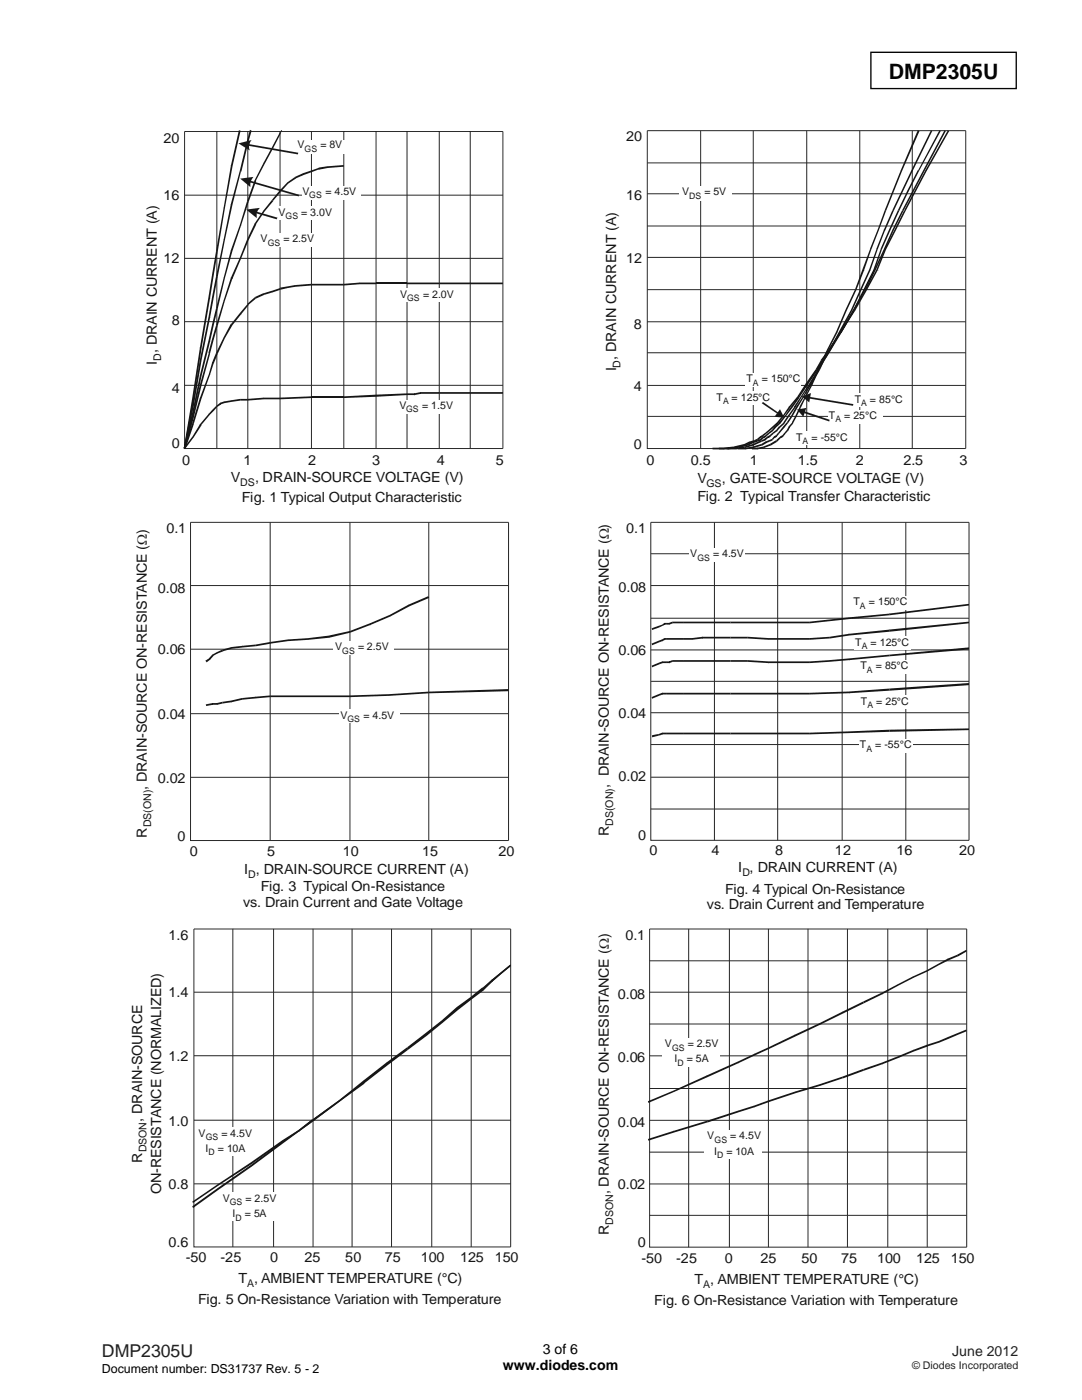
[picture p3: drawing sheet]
<svg xmlns="http://www.w3.org/2000/svg" width="216mm" height="279mm" viewBox="0 0 216 279" stroke-linecap="round" stroke-linejoin="round" font-family="sans-serif">
<defs><g id="words">
<text font-size="4.2" x="177.4" y="15.8">DMP2305U</text>
<text font-size="3.5" fill="#231f20" x="20.3" y="270.9">DMP2305U</text>
<g font-size="2.8" fill="#131516">
<text x="32.6" y="28.4">20</text>
<text x="124.9" y="28.2">20</text>
<text x="32.6" y="39.9">16</text>
<text x="124.9" y="39.9">16</text>
<text x="32.6" y="52.5">12</text>
<text x="124.9" y="52.5">12</text>
<text x="34.3" y="64.8">8</text>
<text x="126.4" y="65.6">8</text>
<text x="31.3" y="72.8" transform="rotate(-90 31.3 72.8)">I , DRAIN CURRENT (A)</text>
<text x="123" y="74.1" transform="rotate(-90 123 74.1)">I , DRAIN CURRENT (A)</text>
<text x="34.3" y="78.3">4</text>
<text x="126.4" y="78">4</text>
<text x="34.3" y="89.3">0</text>
<text x="126.4" y="89.6">0</text>
<text x="36.3" y="92.8">0</text>
<text x="48.6" y="92.8">1</text>
<text x="61.5" y="92.8">2</text>
<text x="74.3" y="92.8">3</text>
<text x="87.1" y="92.8">4</text>
<text x="98.9" y="92.8">5</text>
<text x="129" y="92.7">0</text>
<text x="137.9" y="92.7">0.5</text>
<text x="149.6" y="92.7">1</text>
<text x="159.2" y="92.7">1.5</text>
<text x="170.8" y="92.7">2</text>
<text x="180.3" y="92.7">2.5</text>
<text x="191.4" y="92.7">3</text>
<text x="46.1" y="96.1">V</text>
<text x="48.3" y="100.3">Fig. 1 Typical Output Characteristic</text>
<text x="50.9" y="96.1">, DRAIN-SOURCE VOLTAGE (V)</text>
<text x="139.1" y="100">Fig. 2 Typical Transfer Characteristic</text>
<text x="139.1" y="96.4">V</text>
<text x="144" y="96.4">, GATE-SOURCE VOLTAGE (V)</text>
<text x="33.2" y="106.3">0.1</text>
<text x="124.9" y="106.4">0.1</text>
<text x="31.5" y="118.3">0.08</text>
<text x="123.4" y="118.1">0.08</text>
<text x="31.5" y="130.5">0.06</text>
<text x="123.4" y="130.7">0.06</text>
<text x="31.5" y="143.5">0.04</text>
<text x="123.4" y="143.3">0.04</text>
<text x="123.4" y="155.8">0.02</text>
<text x="29.3" y="157.7" transform="rotate(-90 29.3 157.7)">, DRAIN-SOURCE ON-RESISTANCE (Ω)</text>
<text x="31.5" y="156.2">0.02</text>
<text x="121.5" y="157.3" transform="rotate(-90 121.5 157.3)">, DRAIN-SOURCE ON-RESISTANCE (Ω)</text>
<text x="29.3" y="167.2" transform="rotate(-90 29.3 167.2)">R</text>
<text x="35.4" y="167.7">0</text>
<text x="121.5" y="166.9" transform="rotate(-90 121.5 166.9)">R</text>
<text x="127.3" y="167.7">0</text>
<text x="37.8" y="170.9">0</text>
<text x="53.3" y="170.9">5</text>
<text x="68.4" y="170.9">10</text>
<text x="84.2" y="170.9">15</text>
<text x="99.4" y="170.9">20</text>
<text x="129.6" y="170.7">0</text>
<text x="142" y="170.7">4</text>
<text x="154.7" y="170.7">8</text>
<text x="166.6" y="170.7">12</text>
<text x="178.9" y="170.7">16</text>
<text x="191.4" y="170.7">20</text>
<text x="48.7" y="174.4">I , DRAIN-SOURCE CURRENT (A)</text>
<text x="52" y="177.8">Fig. 3 Typical On-Resistance</text>
<text x="144.7" y="178.4">Fig. 4 Typical On-Resistance</text>
<text x="147.3" y="174.1">I , DRAIN CURRENT (A)</text>
<text x="48.5" y="181">vs. Drain Current and Gate Voltage</text>
<text x="141" y="181.5">vs. Drain Current and Temperature</text>
<text x="33.6" y="187.5">1.6</text>
<text x="124.8" y="187.6">0.1</text>
<text x="33.6" y="199">1.4</text>
<text x="123.3" y="199.4">0.08</text>
<text x="33.6" y="211.7">1.2</text>
<text x="123.3" y="212">0.06</text>
<text x="28.4" y="223.9" transform="rotate(-90 28.4 223.9)">, DRAIN-SOURCE</text>
<text x="33.6" y="224.7">1.0</text>
<text x="123.3" y="224.9">0.04</text>
<text x="28.4" y="232" transform="rotate(-90 28.4 232)">R</text>
<text x="32.2" y="238.4" transform="rotate(-90 32.2 238.4)">ON-RESISTANCE (NORMALIZED)</text>
<text x="33.6" y="237.3">0.8</text>
<text x="121.5" y="238.3" transform="rotate(-90 121.5 238.3)">, DRAIN-SOURCE ON-RESISTANCE (Ω)</text>
<text x="123.3" y="237.3">0.02</text>
<text x="33.6" y="248.9">0.6</text>
<text x="37.1" y="251.8">-50</text>
<text x="44" y="251.8">-25</text>
<text x="53.9" y="251.8">0</text>
<text x="60.8" y="251.8">25</text>
<text x="68.9" y="251.8">50</text>
<text x="76.8" y="251.8">75</text>
<text x="84" y="251.8">100</text>
<text x="91.8" y="251.8">125</text>
<text x="98.8" y="251.8">150</text>
<text x="121.5" y="246.5" transform="rotate(-90 121.5 246.5)">R</text>
<text x="127.3" y="248.9">0</text>
<text x="47.6" y="256">T , AMBIENT TEMPERATURE (°C)</text>
<text x="128" y="252.1">-50</text>
<text x="135" y="252.1">-25</text>
<text x="138.6" y="256.3">T , AMBIENT TEMPERATURE (°C)</text>
<text x="144.6" y="252.1">0</text>
<text x="151.7" y="252.1">25</text>
<text x="159.9" y="252.1">50</text>
<text x="167.8" y="252.1">75</text>
<text x="175" y="252.1">100</text>
<text x="182.8" y="252.1">125</text>
<text x="189.7" y="252.1">150</text>
<text x="39.5" y="260.2">Fig. 5 On-Resistance Variation with Temperature</text>
<text x="130.6" y="260.5">Fig. 6 On-Resistance Variation with Temperature</text>
</g>
<g font-size="2.8">
<text x="100.3" y="273.5">www.diodes.com</text>
<text x="108.3" y="270.2">3 of 6</text>
</g>
<text font-size="2.8" fill="#231f20" x="190" y="270.6">June 2012</text>
<text font-size="2.5" x="20.3" y="274">Document number: DS31737 Rev. 5 - 2</text>
<g font-size="2.1" fill="#131516">
<text x="59.4" y="29.6">V</text>
<text x="63.9" y="29.6">= 8V</text>
<text x="60.4" y="38.9">V</text>
<text x="65" y="38.9">= 4.5V</text>
<text x="136.1" y="38.9">V</text>
<text x="140.6" y="38.9">= 5V</text>
<text x="55.5" y="43">V</text>
<text x="60.1" y="43">= 3.0V</text>
<text x="52" y="48.3">V</text>
<text x="56.6" y="48.3">= 2.5V</text>
<text x="79.9" y="59.4">V</text>
<text x="84.4" y="59.4">= 2.0V</text>
<text x="32.2" y="72" transform="rotate(-90 32.2 72)">D</text>
<text x="123.8" y="73.4" transform="rotate(-90 123.8 73.4)">D</text>
<text x="148.9" y="76.3">T</text>
<text x="152" y="76.3">= 150°C</text>
<text x="79.7" y="81.6">V</text>
<text x="84.3" y="81.6">= 1.5V</text>
<text x="142.9" y="80">T</text>
<text x="146" y="80">= 125°C</text>
<text x="165.4" y="83.6">T</text>
<text x="168.4" y="83.6">= 25°C</text>
<text x="170.5" y="80.4">T</text>
<text x="173.6" y="80.4">= 85°C</text>
<text x="158.9" y="88">T</text>
<text x="161.9" y="88">= -55°C</text>
<text x="47.9" y="97">DS</text>
<text x="141" y="97.2">GS</text>
<text x="137.7" y="111.2">V</text>
<text x="142.3" y="111.2">= 4.5V</text>
<text x="170.3" y="120.8">T</text>
<text x="173.4" y="120.8">= 150°C</text>
<text x="66.9" y="129.7">V</text>
<text x="71.4" y="129.7">= 2.5V</text>
<text x="170.7" y="128.9">T</text>
<text x="173.7" y="128.9">= 125°C</text>
<text x="171.7" y="133.6">T</text>
<text x="174.7" y="133.6">= 85°C</text>
<text x="68" y="143.4">V</text>
<text x="72.5" y="143.4">= 4.5V</text>
<text x="171.8" y="140.6">T</text>
<text x="174.8" y="140.6">= 25°C</text>
<text x="171.6" y="149.4">T</text>
<text x="174.6" y="149.4">= -55°C</text>
<text x="30.1" y="165.1" transform="rotate(-90 30.1 165.1)">DS(ON)</text>
<text x="122.3" y="164.8" transform="rotate(-90 122.3 164.8)">DS(ON)</text>
<text x="49.5" y="175.3">D</text>
<text x="148.1" y="174.9">D</text>
<text x="132.7" y="209">V</text>
<text x="137.2" y="209">= 2.5V</text>
<text x="134.6" y="212">I</text>
<text x="137.1" y="212">= 5A</text>
<text x="39.6" y="226.9">V</text>
<text x="44.2" y="226.9">= 4.5V</text>
<text x="141.1" y="227.4">V</text>
<text x="145.7" y="227.4">= 4.5V</text>
<text x="29.2" y="230" transform="rotate(-90 29.2 230)">DSON</text>
<text x="41" y="229.8">I</text>
<text x="43.4" y="229.8">= 10A</text>
<text x="142.5" y="230.4">I</text>
<text x="144.9" y="230.4">= 10A</text>
<text x="44.4" y="239.9">V</text>
<text x="49" y="239.9">= 2.5V</text>
<text x="46.4" y="242.9">I</text>
<text x="48.8" y="242.9">= 5A</text>
<text x="122.3" y="244.5" transform="rotate(-90 122.3 244.5)">DSON</text>
<text x="49.3" y="256.8">A</text>
<text x="140.3" y="257.1">A</text>
</g>
<text font-size="2.1" fill="#231f20" x="182" y="273.2">© Diodes Incorporated</text>
<g font-size="1.8" fill="#131516">
<text x="60.8" y="30.4">GS</text>
<text x="61.7" y="39.5">GS</text>
<text x="137.5" y="39.7">DS</text>
<text x="57" y="43.7">GS</text>
<text x="53.4" y="49">GS</text>
<text x="81.2" y="60.1">GS</text>
<text x="150.2" y="77">A</text>
<text x="81" y="82.3">GS</text>
<text x="144.3" y="80.6">A</text>
<text x="171.8" y="81.1">A</text>
<text x="160.1" y="88.7">A</text>
<text x="166.7" y="84.3">A</text>
<text x="139.2" y="111.9">GS</text>
<text x="171.6" y="121.5">A</text>
<text x="68.3" y="130.5">GS</text>
<text x="171.9" y="129.5">A</text>
<text x="173" y="134.4">A</text>
<text x="173.1" y="141.3">A</text>
<text x="69.3" y="144.1">GS</text>
<text x="172.9" y="150">A</text>
<text x="134.1" y="209.7">GS</text>
<text x="135.2" y="212.7">D</text>
<text x="41.1" y="227.5">GS</text>
<text x="41.6" y="230.6">D</text>
<text x="142.6" y="228.2">GS</text>
<text x="143.1" y="231.1">D</text>
<text x="45.9" y="240.6">GS</text>
<text x="47" y="243.6">D</text>
</g>
</g></defs>
<path d="M173.8 10.4h29v7.3h-29z" fill="none" stroke="#000" stroke-width=".26"/>
<g fill="none" stroke="#23282b" stroke-width=".2">
<path d="M36.8 26.2h63.6v63.3h-63.6zM36.8 38.9h63.6M43.3 26.2v63.3M49.4 26.2v63.3M55.9 26.2v63.3M62.1 26.2v63.3M68.6 26.2v63.3M75 26.2v63.3M81.2 26.2v63.3M87.7 26.2v63.3M93.8 26.2v63.3M36.8 51.6h63.6"/>
<path d="M36.8 76.9h63.6M36.8 64.2h63.6"/>
</g>
<g fill="#131516">
<path d="M55.9 79.4l6.2-.3v.3l-6.2 .3z"/>
<path d="M38.4 87.1l.3 .1-1.8 2.4-.2-.2zM38.5 87.1l.2 .1zM39.9 84.7l.3 .2-1.5 2.3-.3-.1zM39.9 84.7l.1 .1zM41.7 82.6l.2 .1-1.8 2.2-.2-.2zM41.7 82.6v.1zM42.4 81.7l.3 .3-.8 .7-.2-.1zM43.2 81l.1 .2-.6 .8-.3-.3z"/>
<path d="M43.2 81l.7-.6 .2 .3-.8 .5zM43.9 80.4l.1 .1zM43.9 80.4l.8-.3 .1 .4-.8 .2zM44.7 80.1l.1 .2zM44.7 80.1l1.5-.2v.3l-1.4 .3zM46.2 79.9v.1zM46.2 79.9l1.7-.3 .1 .3-1.8 .3zM47.9 79.6l.1 .2zM48 79.6h1.4v.3h-1.4z"/>
<path d="M49.4 79.6l3.3-.2v.3l-3.3 .2zM52.7 79.4v.1zM52.7 79.4h3.2v.3h-3.2z"/>
</g>
<path d="M62.1 79.3h6.5" fill="none" stroke="#131516" stroke-width=".34"/>
<g fill="#131516">
<path d="M68.6 79.1l6.4-.3v.4l-6.4 .2z"/>
<path d="M75 78.8l6.2-.3v.3l-6.2 .4z"/>
<path d="M81.2 78.5h1.5v.3h-1.5zM82.7 78.7v.1zM82.7 78.5l1.2-.2 .1 .3-1.3 .2zM83.9 78.3v.1zM83.9 78.3h1.8v.3h-1.8zM85.7 78.3h.9v.3h-.9zM86.6 78.3h1.1v.3h-1.1z"/>
<path d="M87.7 78.3h1.2v.3h-1.2zM88.9 78.3h1.5v.3h-1.5zM90.4 78.3h3.2v.3h-3.2zM93.6 78.3h3.4v.3h-3.4zM97 78.3h3.4v.3h-3.4z"/>
<path d="M38.4 84.4l.3 .2-1.7 5-.3-.2zM38.5 84.5l.2 .1zM39.9 79.4l.3 .1-1.5 5-.3-.1zM39.9 79.4l.1 .1zM41.7 74.7l.2 .1-1.7 4.7-.3-.1zM41.7 74.8h.2zM42.3 72.3l.4 .1-.8 2.4-.2-.1zM42.3 72.3l.2 .1zM43.1 70.5l.3 .1-.7 1.9-.4-.2z"/>
<path d="M44.6 67.3l.3 .2-1.5 3.1-.3-.1zM44.6 67.3l.2 .1zM46.1 64.6l.3 .3-1.5 2.6-.3-.2zM46.1 64.6l.1 .2zM47.8 62.5l.3 .3-1.7 2.1-.3-.3zM48 62.7l.1 .1zM49.4 60.7l.2 .2-1.5 1.9-.3-.3z"/>
<path d="M49.4 60.6l1.4-1.2 .3 .2-1.6 1.3zM50.8 59.4l.1-.1 .1 .1zM50.9 59.3l1.7-.8 .1 .3-1.6 .8zM52.6 58.5l.1 .2zM52.7 58.5l1.7-.5v.3l-1.7 .5zM54.4 58.2v.1zM54.4 58l1.5-.5 .1 .3-1.6 .5z"/>
<path d="M55.9 57.4l1.5-.3v.4l-1.4 .3zM57.4 57.1l1.4-.2 .1 .3-1.5 .3zM58.8 56.9v.2zM58.8 56.9l3.3-.3v.4l-3.2 .2z"/>
<path d="M62.1 56.6h3.3v.4h-3.3zM65.4 56.6h3.2v.4h-3.2z"/>
<path d="M68.6 56.6l3.2-.2v.3l-3.2 .3zM71.8 56.4v.2zM71.8 56.4h3.2v.3h-3.2z"/>
</g>
<path d="M75 56.6h6.2" fill="none" stroke="#131516" stroke-width=".34"/>
<g fill="#131516">
<path d="M81.2 56.4h1.5v.3h-1.5zM82.7 56.4h1.2v.3h-1.2zM83.9 56.4h1.8v.3h-1.8zM85.7 56.4h.9v.3h-.9zM86.6 56.4h1.1v.3h-1.1z"/>
<path d="M87.7 56.4h1.2v.3h-1.2zM88.9 56.4h1.5v.3h-1.5zM90.4 56.4h3.2v.3h-3.2zM93.6 56.4h3.4v.3h-3.4zM97 56.4h3.4v.3h-3.4z"/>
<path d="M38.4 83.2h.3l-1.7 6.3-.3-.1zM38.5 83.2h.2zM39.9 76.8l.3 .1-1.5 6.3h-.3zM39.9 76.8l.1 .1zM41.7 70.5l.2 .1-1.7 6.3-.3-.1zM41.7 70.5l.2 .1zM42.3 67.6l.4 .1-.8 2.8h-.3zM42.3 67.6l.2 .1zM43.1 65h.3l-.7 2.7-.4-.1z"/>
<path d="M44.6 59.9l.3 .1-1.5 5h-.3zM44.6 59.9l.2 .1zM46.1 55.5h.3l-1.5 4.5-.3-.1zM46.1 55.5h.1zM47.8 51.5l.3 .1-1.7 4-.3-.1zM48 51.6h.1zM49.3 47.8l.3 .1-1.5 3.7-.3-.1z"/>
<path d="M50.8 44.6l.3 .2-1.5 3.1-.3-.1zM50.8 44.6l.2 .1zM52.6 42l.2 .2-1.7 2.6-.3-.2zM52.6 42l.1 .1zM54.3 39.9l.2 .2-1.7 2.1-.2-.2zM54.4 40l.1 .1zM55.8 38l.2 .3-1.5 1.7-.2-.1z"/>
<path d="M57.3 36.4l.2 .3-1.5 1.6-.2-.3zM57.3 36.4l.1 .2zM57.3 36.4l1.5-1 .2 .2-1.5 1.1zM58.8 35.4v-.1v.2zM58.8 35.3l1.7-.8 .2 .4-1.8 .7zM60.5 34.5l.1 .2zM60.5 34.5l1.6-.5v.4l-1.4 .5z"/>
<path d="M62.1 34l1.4-.5 .2 .3-1.6 .6zM63.5 33.5l.1-.1v.2zM63.6 33.4l1.7-.2 .1 .3-1.8 .4zM65.3 33.2l.1 .2zM65.3 33.2l3.3-.3v.4l-3.2 .2z"/>
<path d="M38.4 82.3l.3 .1-1.7 7.1-.3-.1zM38.5 82.4h.2zM39.9 75h.3l-1.5 7.4-.3-.1zM39.9 75h.1zM41.6 68.1l.3 .1-1.7 6.8h-.3zM41.7 68.2h.2zM42.3 64.7l.4 .1-.8 3.4-.3-.1zM42.3 64.7l.2 .1zM43.1 61.6l.3 .1-.7 3.1-.4-.1z"/>
<path d="M44.6 55.5h.3l-1.5 6.2-.3-.1zM44.6 55.5h.2zM46.1 50h.3l-1.5 5.5h-.3zM46.1 50h.1zM47.8 45h.3l-1.7 5h-.3zM48 45h.1zM49.3 40.2l.3 .1-1.5 4.7h-.3z"/>
<path d="M50.8 36l.3 .1-1.5 4.2-.3-.1zM50.8 36h.2zM52.6 32.5l.2 .2-1.7 3.4-.3-.1zM52.6 32.5l.1 .1zM54.3 29.4l.2 .1-1.7 3.2-.2-.2zM54.4 29.5h.1zM55.8 26.5l.2 .1-1.5 2.9-.2-.1z"/>
</g>
<path d="M56.2 26l-.3 .6" fill="none" stroke="#23282b" stroke-width=".2"/>
<g fill="#131516">
<path d="M49.9 25.9l.3 .2-.6 2.1-.3-.1z"/>
<path d="M38.4 80.8l.3 .1-1.7 8.6-.3-.1zM38.5 80.8l.2 .1zM39.9 71.8l.3 .1-1.5 9-.3-.1zM39.9 71.8h.1zM41.6 63.4h.3l-1.7 8.5-.3-.1zM41.7 63.4h.2zM42.3 59.2l.4 .1-.8 4.1h-.3zM42.3 59.2h.2zM43.1 55.2l.3 .1-.7 4-.4-.1z"/>
<path d="M44.6 47.8l.3 .1-1.5 7.4-.3-.1zM44.6 47.8h.2zM46.1 40.7l.3 .1-1.5 7.1-.3-.1zM46.1 40.7h.1zM47.8 34.1l.3 .1-1.7 6.6-.3-.1zM48 34.2h.2zM49.3 28.1l.3 .1-1.4 6-.4-.1z"/>
<path d="M38.4 79.4l.3 .1-1.7 10h-.3zM38.5 79.5h.2zM39.9 69.4l.3 .1-1.5 10-.3-.1zM39.9 69.4l.1 .1zM41.6 59.4l.3 .1-1.7 10-.3-.1zM41.7 59.4l.2 .1zM42.3 54.7l.4 .1-.8 4.7-.3-.1zM42.3 54.7h.2zM43.1 50.2l.3 .1-.7 4.5-.4-.1z"/>
<path d="M44.6 41.5l.3 .1-1.5 8.7-.3-.1zM44.6 41.5l.2 .1zM46.1 33.1l.3 .1-1.5 8.4-.3-.1zM46.1 33.1h.1zM47.7 26l.3 .1-1.6 7.1-.3-.1z"/>
</g>
<g fill="#fff">
<path d="M79.7 57.6h11.7v2.8h-11.7z"/>
<path d="M55.4 41.1h11.8v2.8h-11.8z"/>
<path d="M60.2 37.1h11.7v2.7h-11.7z"/>
<path d="M59.3 27.9h10.2v2.7h-10.2z"/>
<path d="M51.9 46.5h11.7v2.8h-11.7z"/>
<path d="M79.5 79.8h11.7v2.7h-11.7z"/>
</g>
<g fill="#1f1a17">
<path d="M50.4 42l5 1.4-.2 .4-4.9-1.5z"/>
<path d="M49.1 35.8l10.6 3.1-.1 .3-10.6-3z"/>
<path d="M48.9 28.6l10.6 1.9-.1 .3-10.6-1.8z"/>
</g>
<g fill="#1f1a17">
<path d="M49.1 41.8l2.7-.3-.6 1v1z" fill-rule="evenodd"/>
<path d="M47.9 35.6l2.6-.2a2.14 2.14 0 0 0-.5 1.9z" fill-rule="evenodd"/>
<path d="M47.6 28.6l2.6-.7-.5 1.1 .2 1.1z" fill-rule="evenodd"/>
</g>
<g fill="none" stroke="#23282b" stroke-width=".2">
<path d="M129.2 26.1h63.5v63.4h-63.5zM129.2 32.5h63.5M129.2 38.7h63.5M139.8 26.1v63.4M150.3 26.1v63.4M161 26.1v63.4M171.6 26.1v63.4M182 26.1v63.4M129.2 57.8h63.5M129.2 45.1h63.5M129.2 51.4h63.5M129.2 70.4h63.5"/>
<path d="M129.2 76.9h63.5M129.2 64.2h63.5M129.2 83.1h63.5"/>
</g>
<g fill="#131516">
<path d="M150.1 89.3h1.1v.4h-1.1zM151.2 89.5v.2zM151.1 89.3l1.3-.2v.3l-1.2 .3z"/>
<path d="M152.3 89.1l1.3-.5 .1 .3-1.3 .5zM153.7 88.8l.1 .1zM153.6 88.6l1.3-.8 .1 .4-1.2 .7z"/>
<path d="M154.9 87.8l.8-.7 .2 .2-.9 .9zM155.7 87.1l.1 .1zM155.7 87.1l.4-.3 .2 .4-.4 .2zM156.2 87l.1 .2zM156.6 86.3l.1 .3-.4 .5-.2-.3z"/>
<path d="M157 85.8l.2 .3-.5 .5-.1-.3zM157.1 85.9l.1 .2zM157.4 85l.3 .2-.5 .9-.2-.3zM157.4 85l.1 .1zM158.1 84.3l.2 .2-.7 .8-.2-.3zM158.2 84.4l.1 .1zM158.7 83l.2 .2-.6 1.3-.3-.2z"/>
<path d="M159.5 81.2l.3 .2-.9 1.8-.2-.2zM159.5 81.2l.1 .1zM160.6 79.1l.2 .2-1 2.1-.3-.2zM160.7 79.2l.1 .1zM161.9 76.6l.3 .2-1.4 2.5-.2-.2zM162 76.7l.2 .1zM163.2 73.7l.2 .2-1.2 2.9-.3-.2z"/>
<path d="M164 71.9l.3 .2-.9 1.8-.2-.2zM164.9 70.1l.2 .1-.8 1.9-.3-.2zM164.9 70.1h.1zM166.8 66.3l.3 .1-2 3.8-.2-.1zM166.9 66.3l.2 .1zM168.7 61.9l.2 .1-1.8 4.4-.3-.1zM168.7 61.9l.1 .1zM170.6 57.7l.3 .2-2 4.1-.2-.1z"/>
<path d="M172.1 53.8l.3 .2-1.5 3.9-.3-.2zM172.2 53.9l.2 .1zM173.6 49.8h.2l-1.4 4.2-.3-.2zM173.6 49.7l.2 .1zM175.1 45.9l.3 .1-1.6 3.8-.2-.1zM176.5 42l.3 .1-1.4 3.9-.3-.1z"/>
<path d="M179.7 34l.3 .1-3.2 8-.3-.1zM179.7 34h.2zM183.1 26l.4 .2-3.5 7.9-.3-.1z"/>
<path d="M147.3 89.3h1.5v.4h-1.5zM148.8 89.5v.2zM148.8 89.3l1.4-.2 .1 .3-1.5 .3z"/>
<path d="M150.2 89.1l1.7-.5 .1 .3-1.7 .5zM152 88.8l.1 .1zM151.9 88.6l.9-.5 .1 .3-.8 .5zM152.8 88.1v.2zM152.8 88.1l.6-.3 .1 .4-.7 .2z"/>
<path d="M153.4 87.8l.6-.2 .1 .3-.6 .3zM154.1 87.8v.1zM154.5 87.1l.1 .2-.4 .5-.2-.2zM154.5 87.1v.1zM154.5 87.1l.4-.3 .1 .4-.4 .2zM155 87v.2zM155.3 86.3l.2 .3-.5 .5-.1-.3z"/>
<path d="M155.7 85.8l.2 .3-.4 .5-.2-.3zM156.3 85l.3 .3-.7 .8-.2-.3zM157 84.3l.2 .2-.6 .8-.3-.3zM157.1 84.4l.1 .1zM157.8 83l.3 .2-.9 1.3-.2-.2z"/>
<path d="M158.9 81.2l.2 .2-1 1.8-.3-.2zM158.9 81.2l.1 .1zM160.2 79.1l.2 .2-1.3 2.1-.2-.2zM160.3 79.2l.1 .1zM161.6 76.5l.3 .3-1.5 2.5-.2-.2zM161.6 76.5l.2 .2zM163.3 73.7l.3 .2-1.7 2.9-.3-.3z"/>
<path d="M164.2 71.9l.2 .2-.8 1.8-.3-.2zM164.2 71.9l.2 .1zM165.3 70.1l.2 .2-1.1 1.8-.2-.2zM165.4 70.1l.1 .2zM167.4 66.2l.3 .2-2.2 3.9-.2-.2zM167.6 66.3l.1 .1zM169.8 61.9l.2 .1-2.3 4.4-.3-.2zM169.9 62h.1zM171.6 57.7l.3 .2-1.9 4.1-.2-.1z"/>
<path d="M173.4 53.8l.3 .2-1.8 3.9-.3-.2zM173.5 53.9l.2 .1zM174.9 49.8h.2l-1.4 4.2-.3-.2zM174.9 49.7l.1 .1zM176.4 45.9l.2 .1-1.5 3.8-.2-.1zM176.4 45.9v.1zM178.1 42l.2 .1-1.7 3.9-.2-.1z"/>
<path d="M181.9 34l.2 .1-3.8 8-.2-.1zM185.8 26l.2 .2-3.9 7.9-.2-.1z"/>
<path d="M145 89.3h1.8v.4h-1.8zM146.8 89.5l.1 .2zM146.8 89.3l1.7-.2 .1 .3-1.7 .3z"/>
<path d="M148.5 89.1l1.7-.5 .1 .3-1.7 .5zM150.3 88.8v.1zM150.2 88.6l1.7-.8 .1 .4-1.7 .7z"/>
<path d="M151.9 87.8l.7-.2 .1 .3-.7 .3zM152.6 87.8l.1 .1zM152.5 87.6l.7-.5 .2 .2-.7 .6zM153.2 87.1l.1 .1zM153.2 87.1l.4-.3 .2 .4-.4 .2zM153.7 87l.1 .2zM153.6 86.8l.6-.5 .2 .3-.6 .5z"/>
<path d="M154.2 86.3l.7-.5 .1 .3-.6 .5zM155 85.9v.2zM155.5 85l.2 .3-.7 .8-.1-.3zM155.5 85l.1 .1zM155.6 85l.8-.7 .2 .2-.9 .8zM156.5 84.4l.1 .1zM157.2 83l.2 .2-.8 1.3-.3-.2z"/>
<path d="M158.5 81.2l.2 .2-1.3 1.8-.2-.2zM158.6 81.3l.1 .1zM159.8 79.1l.2 .2-1.3 2.1-.3-.2zM159.8 79.1l.1 .1zM161.5 76.5l.1 .3-1.6 2.5-.2-.2zM161.6 76.7v.1zM163.2 73.7l.2 .2-1.8 2.9-.1-.3z"/>
<path d="M164.2 71.9l.2 .2-1 1.8-.2-.2zM165.3 70.1l.2 .2-1.1 1.8-.2-.2zM165.3 70.1h.1zM167.7 66.2l.2 .2-2.4 3.9-.2-.2zM167.7 66.3l.2 .1zM170.2 61.9l.3 .1-2.6 4.4-.2-.2zM170.3 62h.2zM172.3 57.7l.3 .2-2.1 4.1-.3-.1z"/>
<path d="M174.3 53.8l.2 .2-1.9 3.9-.3-.2zM174.3 53.9l.2 .1zM175.7 49.8h.3l-1.5 4.2-.2-.2zM175.7 49.7l.2 .1zM177.4 45.9l.2 .1-1.6 3.8-.3-.1zM179.2 42l.2 .1-1.8 3.9-.2-.1z"/>
<path d="M181 38.1l.3 .2-1.9 3.8-.2-.1zM181 38.1l.2 .1zM183.1 34l.3 .1-2.1 4.2-.3-.2zM183.1 34h.2zM187.5 26l.2 .2-4.3 7.9-.2-.1z"/>
<path d="M143.4 89.3h2v.4h-2zM145.4 89.5v.2zM145.3 89.3l2-.2v.3l-1.9 .3z"/>
<path d="M147.3 89.1l1.9-.5v.3l-1.9 .5zM149.2 88.8l.1 .1zM149.1 88.6l1.1-.5 .1 .3-1 .5zM150.2 88.1l.1 .2zM150.2 88.1l.9-.3 .1 .4-.9 .2z"/>
<path d="M151.1 87.8l.6-.2 .1 .3-.6 .3zM151.7 87.8l.1 .1zM151.7 87.6l.6-.5 .2 .2-.7 .6zM152.3 87.1l.1 .1zM152.3 87.1l.5-.3 .1 .4-.4 .2zM152.8 87l.1 .2zM152.8 86.8l.6-.5 .1 .3-.6 .5z"/>
<path d="M153.4 86.3l.6-.5 .2 .3-.7 .5zM154.1 85.9l.1 .2zM154.6 85l.3 .3-.7 .8-.2-.3zM154.6 85l.1 .1zM154.6 85l1-.7 .1 .2-.8 .8zM155.6 84.4l.1 .1zM156.6 82.9l.1 .3-1 1.3-.2-.2z"/>
<path d="M157.8 81.2l.3 .2-1.4 1.8-.1-.2zM157.8 81.2l.1 .1zM159.4 79.1l.1 .3-1.4 2-.3-.2zM159.4 79.2l.1 .2zM161.1 76.5l.1 .3-1.7 2.5-.1-.2zM161.1 76.5v.2zM162.9 73.7l.3 .2-2 2.9-.1-.3z"/>
<path d="M164 71.9l.3 .2-1.1 1.8-.3-.2zM165 70.1l.3 .2-1 1.8-.3-.2zM165 70.1h.2zM167.7 66.2l.1 .2-2.5 3.9-.2-.2zM167.7 66.3l.2 .1zM170.2 61.9l.3 .1-2.6 4.4-.2-.2zM170.3 62h.2zM172.6 57.7l.1 .2-2.2 4.1-.3-.1z"/>
<path d="M174.4 53.8l.3 .2-1.9 3.9-.2-.2zM174.6 53.9l.1 .1zM176.4 49.7l.2 .1-1.9 4.2-.3-.2zM176.4 49.8h.2zM178.1 45.9l.2 .1-1.7 3.8-.2-.1zM178.1 45.9l.1 .1zM180 42l.3 .1-2 3.9-.2-.1z"/>
<path d="M184.2 34l.3 .1-4.2 8-.3-.1zM188.5 26l.2 .2-4.2 7.9-.3-.1z"/>
<path d="M142.2 89.3h2.1v.4h-2.1zM144.3 89.5v.2zM144.3 89.3l2.1-.2v.3l-2.1 .3z"/>
<path d="M146.4 89.1l2.1-.5 .1 .3-2.1 .5zM148.5 88.8l.1 .1zM148.5 88.6l1-.5 .2 .3-1.1 .5zM149.5 88.1l.1 .2zM149.6 88.1l.9-.3 .1 .4-1 .2z"/>
<path d="M150.5 87.8l.6-.2 .1 .3-.6 .3zM151.2 87.8v.1zM151.1 87.6l.6-.5 .1 .2-.6 .6zM151.7 87.1v.1zM151.7 87.1l.4-.3 .2 .4-.5 .2zM152.2 87l.1 .2zM152.1 86.8l.7-.5 .1 .3-.6 .5z"/>
<path d="M152.8 86.3l.6-.5 .1 .3-.6 .5zM153.4 85.9l.1 .2zM153.4 85.8l.8-.8 .3 .3-1 .8zM154.2 85l.8-.7 .3 .2-.8 .8zM155.2 84.4l.1 .1zM156.1 82.9l.2 .3-1 1.3-.3-.2z"/>
<path d="M157.4 81.2l.3 .2-1.4 1.8-.2-.2zM157.4 81.2l.1 .1zM159.1 79.1l.3 .3-1.8 2-.2-.2zM159.2 79.2l.2 .2zM160.8 76.5l.3 .3-1.7 2.5-.3-.2zM160.8 76.5l.2 .2zM162.8 73.7l.2 .2-1.9 2.9-.3-.3z"/>
<path d="M163.8 71.9l.2 .2-1 1.8-.2-.2zM163.8 71.8l.1 .2zM165.1 70.1l.2 .2-1.3 1.8-.2-.3zM165.2 70.1l.1 .2zM167.7 66.2l.1 .2-2.5 3.9-.2-.2zM167.7 66.3l.1 .1zM170.4 61.8l.2 .2-2.8 4.4-.1-.2zM170.5 62h.1zM172.7 57.7l.3 .2-2.4 4.1-.2-.1z"/>
<path d="M174.9 53.8l.2 .2-2.1 3.9-.3-.2zM175 53.9l.1 .1zM176.5 49.7l.3 .1-1.7 4.2-.2-.2zM176.5 49.7l.2 .1zM178.5 45.9l.2 .1-1.9 3.8-.3-.1zM180.4 42l.3 .1-2 3.9-.2-.1z"/>
<path d="M184.7 34l.2 .1-4.2 8-.3-.1zM184.7 34h.1zM189.1 26l.3 .2-4.5 7.9-.2-.1z"/>
</g>
<g fill="#fff">
<path d="M158.6 86.1h10.8v2.8h-10.8z"/>
<path d="M165.2 81.8h10.8v2.7h-10.8z"/>
<path d="M170.3 78.5h10.8v2.7h-10.8z"/>
<path d="M142.8 78.1h11.1v2.7h-11.1z"/>
<path d="M148.7 74.5h11v2.7h-11z"/>
</g>
<g fill="#1f1a17">
<path d="M160.5 82.1l5 1.7v.3l-5.1-1.7z"/>
<path d="M152.3 80.2l3 2.1-.2 .3-3.1-2.1z"/>
<path d="M161.6 79.2l8.7 1.4-.1 .4-8.7-1.5z"/>
</g>
<g fill="#1f1a17">
<path d="M159 81.7l1.9-.3-.6 1.8z" fill-rule="evenodd"/>
<path d="M155.6 81.7l.9 1.7-2-.2 1.1-1.5 .9 1.7z" fill-rule="evenodd"/>
<path d="M160 79.1l1.8-.7-.3 1.9z" fill-rule="evenodd"/>
</g>
<path d="M135.6 37.1h10.5v2.9h-10.5z" fill="#fff"/>
<path d="M38 104.2h63.5v63.5h-63.5zM38 116.9h63.5M53.9 104.2v63.5M69.8 104.2v63.5M85.6 104.2v63.5M38 129.6h63.5M38 155.1h63.5M38 142.4h63.5" fill="none" stroke="#23282b" stroke-width=".2"/>
<g fill="#131516">
<path d="M85.6 138l15.9-.5v.4l-15.9 .5z"/>
<path d="M41 131.8l.7-.4 .2 .3-.7 .5zM41.7 131.5l.2 .2zM42.3 130.7l.3 .2-.7 .8-.2-.3zM42.3 130.7h.1zM42.3 130.7l1-.5 .1 .2-.9 .5zM43.3 130.2v.1zM43.3 130.2l1.1-.6 .1 .4-1.1 .4z"/>
<path d="M44.4 129.6l1.7-.5 .1 .4-1.8 .5zM46.1 129.1l.1 .2zM46.1 129.1l2.3-.2v.3l-2.2 .3zM48.4 128.9v.2zM48.4 128.9l2.6-.3v.4l-2.6 .2zM51 128.8l.1 .2zM51 128.6l2.9-.5 .1 .4-2.9 .5z"/>
<path d="M53.9 128.1l1.8-.2v.3l-1.8 .3zM55.7 127.9l1.8-.3v.4l-1.8 .2zM57.5 127.6v.2zM57.5 127.6l3.9-.2v.3l-3.9 .3zM61.4 127.5v.2zM61.4 127.4l4.2-.5 .1 .4-4.3 .4zM65.7 127.1v.2zM65.6 126.9l4.2-1 .1 .4-4.2 1z"/>
<path d="M69.8 125.9l4-1.5 .1 .3-4 1.6zM73.8 124.6l.1 .1zM73.8 124.4l4-1.7 .1 .3-4 1.7zM77.9 122.9v.1zM77.8 122.7l3.7-2 .2 .3-3.8 2zM81.5 120.7l.1 .1zM81.5 120.7l4-1.7 .1 .3-3.9 1.7z"/>
<path d="M41.1 140.6l1.3-.3 .1 .4-1.4 .2zM42.4 140.3v.2zM42.4 140.3h.9v.4h-.9zM43.3 140.5v.2zM43.3 140.3l1.1-.2v.3l-1.1 .3z"/>
<path d="M44.4 140.1l1.7-.3 .1 .3-1.8 .3zM46.2 140v.1zM46.1 139.8l2.2-.5 .1 .3-2.2 .5zM48.3 139.3l.1 .2zM48.4 139.3l2.6-.3v.4l-2.6 .2zM51 139v.2zM51 139l2.9-.2v.3l-2.9 .3z"/>
<path d="M53.9 138.8h1.8v.3h-1.8zM55.7 138.8h1.8v.3h-1.8zM57.5 138.8h3.9v.3h-3.9zM61.4 138.8h4.3v.3h-4.3zM65.7 138.8h4.1v.3h-4.1z"/>
<path d="M69.8 138.8l7.8-.3v.4l-7.8 .2zM77.6 138.7v.2zM77.6 138.5l8-.5v.4l-8 .5z"/>
</g>
<g fill="#fff">
<path d="M67.6 141.5h12.1v2.8h-12.1z"/>
<path d="M66.6 127.9h12v2.8h-12z"/>
</g>
<g fill="none" stroke="#23282b" stroke-width=".2">
<path d="M129.9 104.2h63.5v63.5h-63.5zM129.9 116.9h63.5M129.9 110.5h63.5M142.6 104.2v63.5M155.2 104.2v63.5M168 104.2v63.5M180.7 104.2v63.5M129.9 136h63.5M129.9 129.7h63.5M129.9 123.4h63.5M129.9 155.1h63.5M129.9 148.6h63.5"/>
<path d="M129.9 142.2h63.5M129.9 161.5h63.5"/>
</g>
<g fill="#131516">
<path d="M130.1 146.7l1.4-.2v.3l-1.4 .4z"/>
<path d="M177.5 145.6l15.9-.2v.3l-15.9 .4z"/>
<path d="M130 139.1l1.5-.6 .1 .4-1.5 .5z"/>
<path d="M177.5 137.4l15.9-1.1v.4l-15.9 1.1z"/>
<path d="M130 132.8l1.5-.6 .1 .4-1.5 .6z"/>
<path d="M177.5 130.6l15.9-1.4v.4l-15.9 1.4z"/>
<path d="M130 128.4l1.5-.6 .1 .4-1.5 .6z"/>
<path d="M177.4 125.6l16-1.5v.3l-15.9 1.7z"/>
<path d="M130 125.4l1.5-.5 .1 .3-1.5 .5z"/>
<path d="M177.4 122.4l16-1.9v.3l-15.9 2z"/>
<path d="M131.5 146.5l.6-.3 .1 .4-.6 .2zM132.1 146.2v.2zM132.1 146.2h.6v.4h-.6zM132.7 146.2h.4v.4h-.4z"/>
<path d="M133.1 146.2h.5v.4h-.5zM133.6 146.2h.7v.4h-.7zM134.3 146.2h.9v.4h-.9zM135.2 146.2h1.1v.4h-1.1z"/>
<path d="M136.3 146.2h1.9v.4h-1.9zM138.2 146.2h2v.4h-2zM140.2 146.2h2.5v.4h-2.5zM142.7 146.2h3.1v.4h-3.1z"/>
<path d="M145.8 146.2h1.6v.4h-1.6zM147.4 146.2h1.8v.4h-1.8zM149.2 146.2h4.1v.4h-4.1zM153.3 146.2h4.2v.4h-4.2zM157.5 146.2h4.1v.4h-4.1z"/>
<path d="M161.6 146.2l7.8-.2 .1 .3-7.9 .3zM169.4 146l8.1-.4v.4l-8 .3z"/>
<path d="M131.5 138.5l.6-.2 .1 .3-.6 .3zM132.1 138.3v.1zM132.1 138.3h.6v.3h-.6zM132.7 138.3h.4v.3h-.4z"/>
<path d="M133.1 138.3h.5v.3h-.5zM133.6 138.3h.7v.3h-.7zM134.3 138.3h.9v.3h-.9zM135.2 138.3h1.1v.3h-1.1z"/>
<path d="M136.3 138.3h1.9v.3h-1.9zM138.2 138.3h2v.3h-2zM140.2 138.3h2.5v.3h-2.5zM142.7 138.3h3.1v.3h-3.1z"/>
<path d="M145.8 138.3h1.6v.3h-1.6zM147.4 138.3h1.8v.3h-1.8zM149.2 138.3h4.1v.3h-4.1zM153.3 138.3h4.2v.3h-4.2zM157.5 138.3h4.1v.3h-4.1z"/>
<path d="M161.6 138.3l7.8-.3 .1 .3-7.9 .3zM169.5 138.2v.1zM169.4 138l8.1-.6v.4l-8 .5z"/>
<path d="M131.5 132.2l.6-.2 .1 .3-.6 .3zM132.1 132v.2zM132.1 132h.6v.3h-.6zM132.7 132h.4v.3h-.4z"/>
<path d="M133.1 132h.5v.3h-.5zM133.6 132.2v.1zM133.5 132l.7-.3 .1 .4-.7 .2zM134.2 131.7l.1 .2zM134.3 131.7h.9v.4h-.9zM135.2 131.7h1.1v.4h-1.1z"/>
<path d="M136.3 131.7h1.9v.4h-1.9zM138.2 131.7h2v.4h-2zM140.2 131.7h2.5v.4h-2.5zM142.7 131.7h3.1v.4h-3.1z"/>
<path d="M145.8 131.7h1.6v.4h-1.6zM147.4 131.7h1.8v.4h-1.8zM149.2 131.7v.2zM149.2 131.7l4.1 .3v.3l-4.1-.2zM153.3 132.2v.1zM153.3 132h4.2v.3h-4.2zM157.5 132h4.1v.3h-4.1z"/>
<path d="M161.6 132l3.9-.3v.4l-3.9 .2zM165.5 131.7l3.9-.3 .1 .3-4 .4zM169.5 131.6v.1zM169.4 131.4l8.1-.8v.4l-8 .7z"/>
<path d="M131.5 127.8l.6-.2 .1 .3-.6 .3zM132.1 127.8l.1 .1zM132.1 127.6l.5-.3 .1 .4-.5 .2zM132.6 127.3l.1 .2zM132.7 127.3h.4v.4h-.4z"/>
<path d="M133.1 127.3h.5v.4h-.5zM133.6 127.3h.7v.4h-.7zM134.3 127.3h.9v.4h-.9zM135.2 127.3h1.1v.4h-1.1z"/>
<path d="M136.3 127.3h1.9v.4h-1.9zM138.2 127.5v.2zM138.2 127.3l2-.2 .1 .3-2.1 .3zM140.2 127.1v.2zM140.2 127.1h2.5v.3h-2.5zM142.7 127.1h3.1v.3h-3.1z"/>
<path d="M145.8 127.1h1.6v.3h-1.6zM147.4 127.1h1.8v.3h-1.8zM149.2 127.1v.2zM149.2 127.1l4.1 .2v.4l-4.1-.3zM153.3 127.5v.2zM153.3 127.3h4.2v.4h-4.2zM157.5 127.3h4.1v.4h-4.1z"/>
<path d="M161.6 127.3l3.9-.2v.3l-3.9 .3zM165.5 127.3l.1 .1zM165.5 127.1l3.9-.6 .1 .3-3.9 .6zM169.4 126.5l.1 .2zM169.4 126.5l8.1-.9v.5l-8 .7z"/>
<path d="M131.5 124.9l.6-.2 .1 .2-.6 .3zM132.1 124.8l.1 .1zM132.1 124.7l.5-.4 .1 .4-.5 .2zM132.6 124.3l.1 .2zM132.7 124.3h.4v.4h-.4z"/>
<path d="M133.1 124.3h.5v.4h-.5zM133.6 124.5v.2zM133.5 124.3l.7-.2 .1 .3-.7 .3zM134.2 124.1l.1 .1zM134.3 124.1h.9v.3h-.9zM135.2 124.1h1.1v.3h-1.1z"/>
<path d="M136.3 124.1h1.9v.3h-1.9zM138.2 124.1h2v.3h-2zM140.2 124.1h2.5v.3h-2.5zM142.7 124.1h3.1v.3h-3.1z"/>
<path d="M145.8 124.1h1.6v.3h-1.6zM147.4 124.1h1.8v.3h-1.8zM149.2 124.1h4.1v.3h-4.1zM153.3 124.1h4.2v.3h-4.2zM157.5 124.1h4.1v.3h-4.1z"/>
<path d="M161.6 124.1l7.8-.9 .1 .3-7.9 .9zM169.4 123.2l.1 .2zM169.4 123.2l8.1-.8v.4l-8 .7z"/>
</g>
<g fill="#fff">
<path d="M171.4 147.5h10.8v2.7h-10.8z"/>
<path d="M171.6 138.8h10.8v2.7h-10.8z"/>
<path d="M171.5 131.8h10.8v2.7h-10.8z"/>
<path d="M170.4 127h11.3v2.7h-11.3z"/>
<path d="M170.1 119h11v2.6h-11z"/>
<path d="M137.6 109.3h11v2.7h-11z"/>
</g>
<path d="M38.7 185.4h63.2v63.5h-63.2zM38.7 198h63.2M46.5 185.4v63.5M54.6 185.4v63.5M62.5 185.4v63.5M70.3 185.4v63.5M78.1 185.4v63.5M86.1 185.4v63.5M94 185.4v63.5M38.7 210.7h63.2M38.7 236.3h63.2M38.7 223.6h63.2" fill="none" stroke="#23282b" stroke-width=".2"/>
<g fill="#131516">
<path d="M38.4 239.8l5-3.5 .2 .3-5.1 3.5zM43.4 236.3l.1 .2zM43.4 236.3l6.7-4.4 .2 .4-6.7 4.3zM50.2 232.1l.1 .2zM50.1 231.9l6.3-4.4 .1 .4-6.2 4.4zM56.4 227.5l.1 .2zM56.4 227.5l3.2-2 .2 .3-3.3 2.1zM59.7 225.7l.1 .1zM59.6 225.5l2.7-2.1 .2 .3-2.7 2.1z"/>
<path d="M62.4 223.4l5.2-3.8 .2 .2-5.3 3.9zM67.7 219.7l.1 .1zM67.6 219.6l4.9-3.7 .2 .4-4.9 3.5zM72.6 216.1l.1 .2zM72.5 215.9l4.6-3.6 .2 .3-4.6 3.6zM77.1 212.3l.1 .2zM77.1 212.3l4.2-3 .1 .2-4.1 3.1z"/>
<path d="M81.3 209.3l3.7-2.9 .2 .3-3.8 2.8zM85.1 206.5l.1 .2zM85 206.4l3.2-2.5 .1 .2-3.1 2.6zM88.3 203.9v.2zM88.2 203.9l2.9-2.7 .3 .4-3.1 2.5zM91.1 201.2l.1 .2zM91.1 201.2l2.8-2 .2 .3-2.7 2.1z"/>
<path d="M93.9 199.2l2.3-1.8 .3 .3-2.4 1.8zM96.3 197.5l.2 .2zM96.2 197.4l1.9-1.8 .2 .2-1.8 1.9zM98.1 195.6l.1 .1zM98.1 195.6l1.8-1.6 .2 .3-1.8 1.6zM99.9 194l1.9-1.5 .2 .3-1.9 1.5z"/>
<path d="M38.4 240.7l5-3.6 .2 .3-5.1 3.7zM43.4 237.1l.1 .2zM43.4 237.1l6.7-4.6 .2 .3-6.7 4.6zM50.2 232.6l.1 .2zM50.1 232.5l6.3-4.7 .1 .3-6.2 4.7zM56.4 227.8l.1 .2zM56.4 227.8l3.2-2.3 .2 .3-3.3 2.3zM59.7 225.7l.1 .1zM59.6 225.5l2.7-2.1 .2 .3-2.7 2.1z"/>
<path d="M62.4 223.4l5.2-3.8 .2 .2-5.3 3.9zM67.7 219.7l.1 .1zM67.6 219.6l4.9-3.9 .2 .2-4.9 3.9zM72.5 215.7l.1 .2zM72.5 215.7l4.6-3.7 .2 .4-4.6 3.5zM77.1 212l.1 .2zM77.1 212l4.2-3 .1 .3-4.1 3.1z"/>
<path d="M81.3 209l3.7-2.9 .2 .4-3.8 2.8zM85.1 206.3l.1 .2zM85 206.1l3.2-2.5 .1 .3-3.1 2.6zM88.3 203.7v.2zM88.2 203.6l2.9-2.6 .3 .3-3.1 2.6zM91.1 201l.1 .1zM91.1 201l2.8-2.1 .2 .3-2.7 2.1z"/>
<path d="M93.9 198.9l2.3-1.8 .3 .3-2.4 1.8zM96.3 197.3l.2 .1zM96.2 197.2l1.9-1.6 .2 .3-1.8 1.5zM98.1 195.6l1.8-1.6 .2 .3-1.8 1.6zM99.9 194l1.9-1.5 .2 .3-1.9 1.5z"/>
</g>
<g fill="#fff">
<path d="M39.1 225h11.5v5.7h-11.5z"/>
<path d="M43.9 238h11.5v5.7h-11.5z"/>
</g>
<g fill="none" stroke="#23282b" stroke-width=".2">
<path d="M129.6 185.4h63.3v63.5h-63.3zM129.6 198h63.3M129.6 191.7h63.3M137.4 185.4v63.5M145.5 185.4v63.5M153.3 185.4v63.5M161.2 185.4v63.5M169.1 185.4v63.5M177.1 185.4v63.5M185 185.4v63.5M129.6 217.2h63.3M129.6 210.7h63.3"/>
<path d="M129.6 204.4h63.3M129.6 236.3h63.3M129.6 229.9h63.3M129.6 223.6h63.3M129.6 242.5h63.3"/>
</g>
<g fill="#131516">
<path d="M129.3 227.3l5.1-1.6 .1 .3-5.1 1.6zM134.4 225.7l.1 .2zM134.4 225.7l6.7-2v.3l-6.6 2zM141.1 223.8l.1 .2zM141.1 223.7l6.2-2.1 .1 .4-6.2 2zM147.3 221.6l.1 .2zM147.3 221.6l3.2-1 .1 .4-3.2 1zM150.6 220.8v.2zM150.5 220.6l2.8-1 .1 .3-2.8 1.1z"/>
<path d="M153.3 219.6l5.4-1.8 .1 .4-5.4 1.7zM158.7 217.8v.2zM158.7 217.8l4.8-1.4 .1 .3-4.8 1.5zM163.5 216.6l.1 .1zM163.5 216.4l4.6-1.5 .1 .3-4.6 1.5zM168.2 215l.1 .2zM168.1 214.9l4.1-1.6 .2 .4-4.1 1.5z"/>
<path d="M172.2 213.3l3.8-1.2v.3l-3.6 1.3zM176 212.2v.2zM176 212.1l3.2-1.3 .1 .3-3.3 1.3zM179.3 211v.1zM179.2 210.8l3-1.3 .1 .4-3 1.2zM182.2 209.5v.2zM182.2 209.5l2.7-1 .2 .4-2.8 1z"/>
<path d="M184.9 208.5l2.4-.7 .1 .3-2.4 .8zM187.3 207.9l.1 .2zM187.3 207.8l1.8-.8 .2 .3-1.9 .8zM189.1 207l1.8-.8 .1 .4-1.7 .7zM190.9 206.2l1.9-.7 .1 .3-1.9 .8z"/>
<path d="M129.3 219.8l5.1-2.1 .1 .2-5.1 2.2zM134.5 217.7v.2zM134.4 217.7l6.7-3.1 .1 .3-6.7 3zM141.1 214.6v.2zM141.1 214.6l6.2-2.8 .1 .4-6.2 2.7zM147.4 212v.2zM147.3 211.8l3.2-1.5 .1 .3-3.2 1.6zM150.5 210.3l.1 .2zM150.5 210.3l2.8-1.3 .1 .4-2.8 1.2z"/>
<path d="M153.3 209l5.3-2.5 .2 .3-5.4 2.6zM158.6 206.5l.1 .2zM158.6 206.5l4.9-2.3 .1 .3-4.8 2.3zM163.5 204.4l.1 .1zM163.5 204.2l4.6-2.3 .2 .3-4.7 2.3zM168.1 201.9l.1 .2zM168.1 201.9l4.1-2 .2 .3-4.1 2z"/>
<path d="M172.2 199.9l3.8-1.8v.3l-3.6 1.8zM176 198.3v.1zM176 198.1l3.2-1.7 .1 .3-3.3 1.7zM179.2 196.4l.1 .1zM179.2 196.4l2.9-1.5 .2 .2-3 1.6zM182.1 194.9l.1 .2zM182.1 194.9l2.8-1.3 .2 .3-2.8 1.2z"/>
<path d="M184.9 193.6l2.3-1.3 .2 .3-2.3 1.3zM187.2 192.3l1.9-1 .2 .4-1.9 .9zM189.1 191.3l.1 .2zM189.1 191.3l1.8-.7 .1 .3-1.7 .8zM191 190.7l.1 .2zM190.9 190.6l1.9-1.1 .1 .4-1.8 1z"/>
</g>
<g fill="#fff">
<path d="M140.6 225.5h11.5v5.7h-11.5z"/>
<path d="M132.2 207.2h11.5v5.6h-11.5z"/>
</g>
<use href="#words"/>
</svg>
